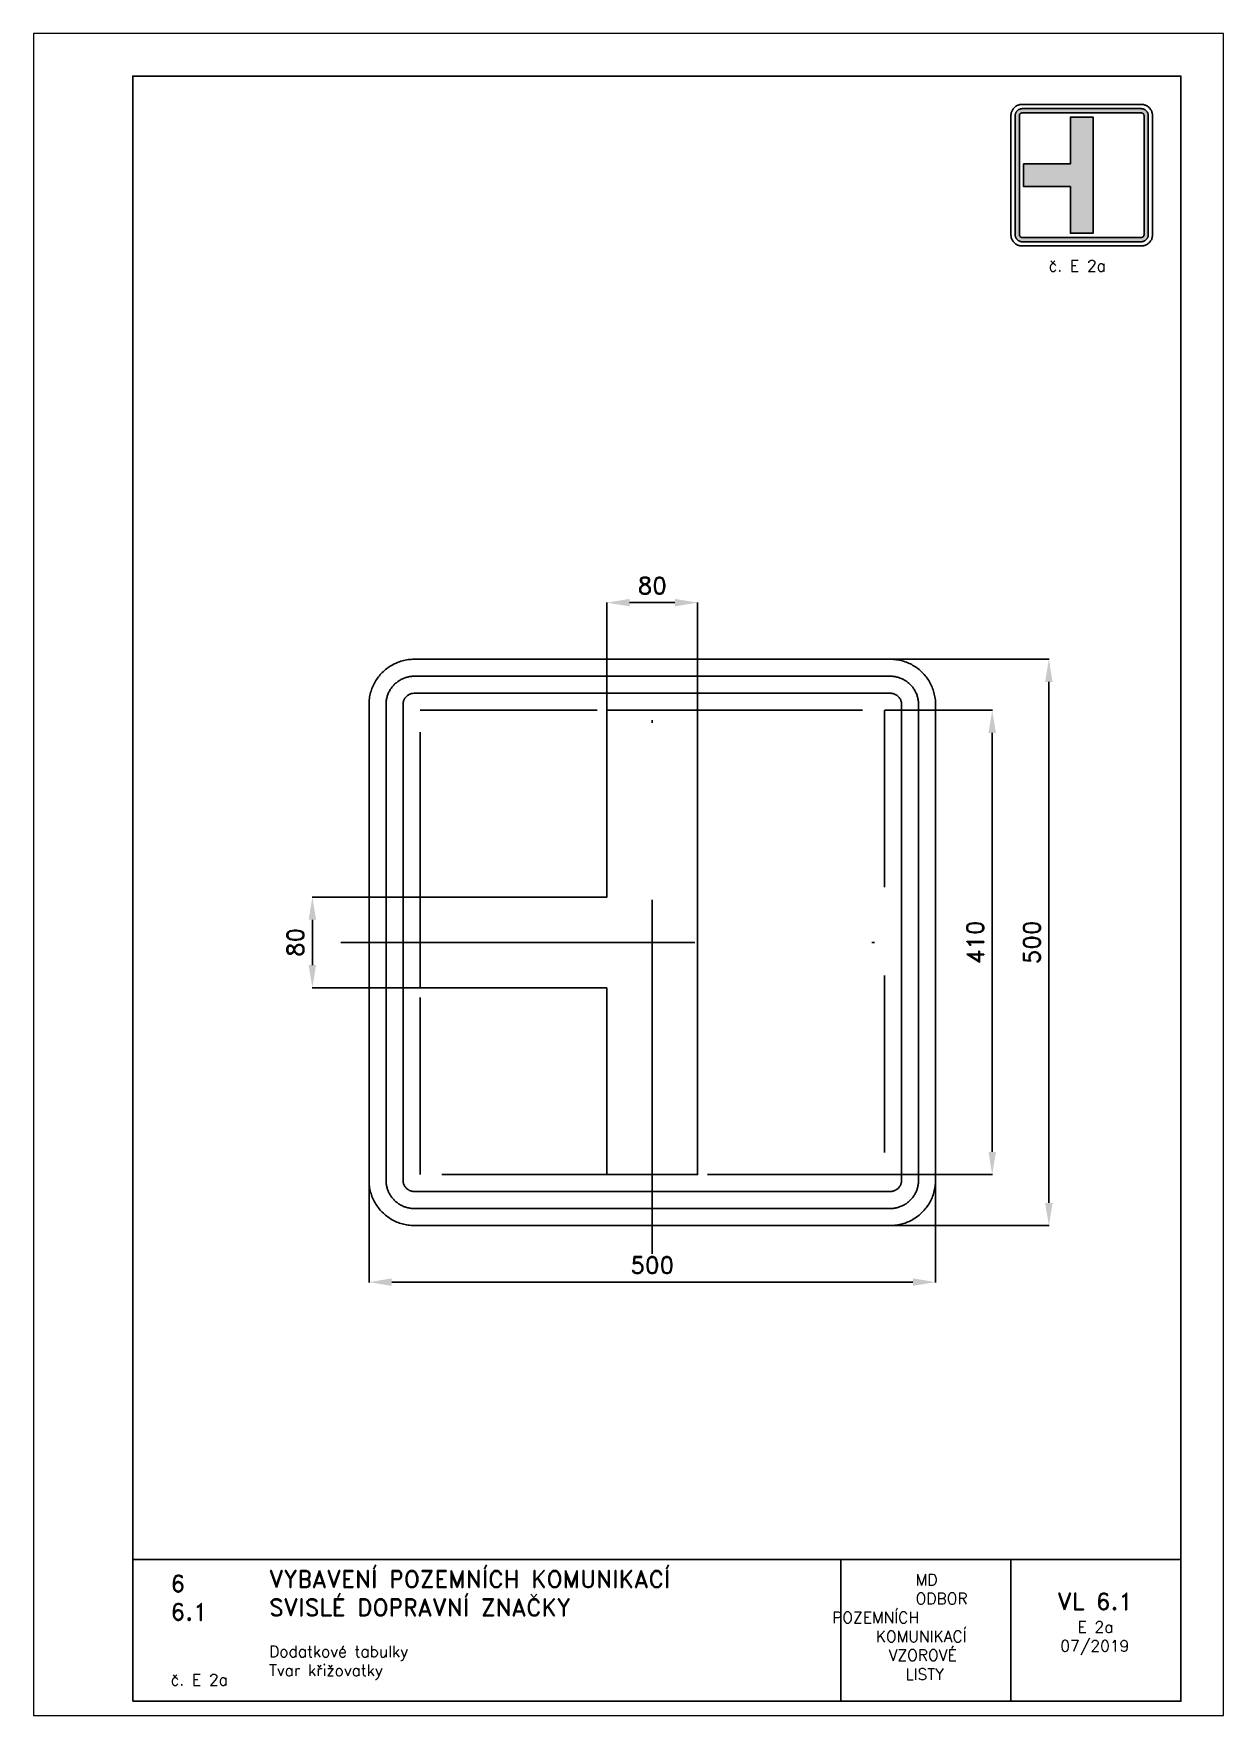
# Paper-space layout 'E 2a' of a CAD drawing. Header units: millimetres. Extents: x 0 to 210, y 0 to 297.
# The model-space entities are those that its viewports show. They can reach past a viewport. Long polylines and large blocks are cut down to what shows.
import ezdxf

# ---------------------------------------------------------------- set-up
doc = ezdxf.new("R2010")
doc.units = ezdxf.units.MM
doc.header["$LTSCALE"] = 5
doc.linetypes.add('ČERCHOVANÁX2', pattern=[2, 1, -0.5, 0, -0.5])
doc.linetypes.add('ČÁRKOVANÁX2', pattern=[1.5, 1, -0.5])
for name, color, linetype in [('Kóty', 2, 'Continuous'), ('Rozpiska', 7, 'Continuous'), ('Značka', 7, 'Continuous')]:
    doc.layers.add(name, color=color, linetype=linetype)
doc.layers.add('Rámeček', color=6, linetype='Continuous', plot=False)
doc.styles.get("Standard").update_dxf_attribs({"font": 'romand.shx', "height": 15})
doc.dimstyles.get("Standard").update_dxf_attribs({"dimtxt": 15, "dimasz": 20, "dimexe": 0.18, "dimexo": 0.0625, "dimgap": 7.5, "dimtad": 1, "dimdec": 0, "dimzin": 0, "dimdsep": 46, "dimtxsty": 'Standard', "dimcen": 0.09, "dimadec": 0, "dimazin": 0, "dimtfac": 1, "dimtdec": 0, "dimtofl": 0, "dimtmove": 0, "dimatfit": 3, "dimfxl": 1, "dimtolj": 1, "dimtzin": 0, "dimarcsym": 0})

psp = doc.layouts.new('E 2a')

# ---------------------------------------------------------------- texts
at = {"layer": 'Rozpiska', "color": 7, "attachment_point": 1}
for s, width, heights, insert, char_height in [('\\pi0.14672;{\\C6;č. E 2a}', 12.0077, [2.67], (179, 257), 2), ('6', 149.0422, [0], (24.17, 24.77), 3), ('{\\C6;VYBAVENÍ POZEMNÍCH KOMUNIKACÍ\\P}SVISLÉ DOPRAVNÍ ZNAČKY{\\H1.34524x; }', 149.0422, [0], (41.56, 25.56), 3), ('\\pi14.7414;{\\C6;MD\\P\\pi2.36044;}ODBOR POZEMNÍCH{\\H1.57143x; }\\P\\pi7.69378;KOMUNIKACÍ{\\H1.5x; }\\P\\pi9.97949;{\\C6;VZOROVÉ\\H1.47619x; \\H0.67742x;\\P\\pi12.93187;LISTY\\H1.26984x; }', 33.1018, [0], (140.95, 24.95), 2), ('\\pi1.03113;{\\H1.5x;\\C6;VL 6.1\\P\\pi4.60254;\\H0.66667x;E 2a\\H1.66666x; \\H0.6x;\\P\\pi1.5549;07/2019\\H1.80159x; }', 16.0623, [0], (179.66, 21.61), 2), ('6.1', 149.0422, [0], (24.17, 19.78), 3), ('{\\C6;Dodatkové tabulky\\P}Tvar křižovatky{\\H1.83333x; }', 149.0422, [0], (41.56, 12.29), 2), ('{\\C6;č. E 2a}', 18.3305, [2.67], (24.17, 7.28), 2)]:
    psp.add_mtext_dynamic_manual_height_columns(s, width=width, gutter_width=100, heights=heights, dxfattribs=dict(at, insert=insert, char_height=char_height))

msp = doc.modelspace()

# ---------------------------------------------------------------- blocks, each defined once
blk = doc.blocks.new('*D0')
at = {"layer": 'Defpoints', "color": 0, "transparency": 16777216}
for p in [(-250, -193.1), (250, -193.1), (250, -300)]:
    blk.add_point(p, dxfattribs=at)
at = {"layer": 'Kóty', "color": 0, "lineweight": -2, "transparency": 16777216}
for p, q in [((-250, -193.2), (-250, -300.2)), ((250, -193.2), (250, -300.2)), ((-230, -300), (230, -300))]:
    blk.add_line(p, q, dxfattribs=at)
at = {"layer": 'Kóty', "color": 0, "transparency": 16777216}
for points in [[(-230, -296.7), (-230, -303.3), (-250, -300)], [(230, -296.7), (230, -303.3), (250, -300)]]:
    blk.add_solid(points, dxfattribs=at)
at = {"layer": 'Kóty', "color": 0, "transparency": 16777216, "insert": (0, -285), "char_height": 15, "attachment_point": 5}
blk.add_mtext('\\A1;500', dxfattribs=at)
blk = doc.blocks.new('*D1')
at = {"layer": 'Defpoints', "color": 0, "transparency": 16777216}
for p in [(40, 300), (-40, 200), (40, 200)]:
    blk.add_point(p, dxfattribs=at)
at = {"layer": 'Kóty', "color": 0, "lineweight": -2, "transparency": 16777216}
for p, q in [((-40, 200.1), (-40, 300.2)), ((-20, 300), (20, 300)), ((40, 200.1), (40, 300.2))]:
    blk.add_line(p, q, dxfattribs=at)
at = {"layer": 'Kóty', "color": 0, "transparency": 16777216}
for points in [[(-20, 303.3), (-20, 296.7), (-40, 300)], [(20, 303.3), (20, 296.7), (40, 300)]]:
    blk.add_solid(points, dxfattribs=at)
at = {"layer": 'Kóty', "color": 0, "transparency": 16777216, "insert": (0, 315), "char_height": 15, "attachment_point": 5}
blk.add_mtext('\\A1;80', dxfattribs=at)
blk = doc.blocks.new('*D2')
at = {"layer": 'Defpoints', "color": 0, "transparency": 16777216}
for p in [(-200, 40), (-300, -40), (-200, -40)]:
    blk.add_point(p, dxfattribs=at)
at = {"layer": 'Kóty', "color": 0, "lineweight": -2, "transparency": 16777216}
for p, q in [((-200.1, 40), (-300.2, 40)), ((-300, 20), (-300, -20)), ((-200.1, -40), (-300.2, -40))]:
    blk.add_line(p, q, dxfattribs=at)
at = {"layer": 'Kóty', "color": 0, "transparency": 16777216}
for points in [[(-303.3, 20), (-296.7, 20), (-300, 40)], [(-303.3, -20), (-296.7, -20), (-300, -40)]]:
    blk.add_solid(points, dxfattribs=at)
at = {"layer": 'Kóty', "color": 0, "transparency": 16777216, "insert": (-315, 0), "char_height": 15, "attachment_point": 5, "rotation": 90}
blk.add_mtext('\\A1;80', dxfattribs=at)
blk = doc.blocks.new('*D3')
at = {"layer": 'Defpoints', "color": 0, "transparency": 16777216}
for p in [(205, 205), (300, 205), (205, -205)]:
    blk.add_point(p, dxfattribs=at)
at = {"layer": 'Kóty', "color": 0, "lineweight": -2, "transparency": 16777216}
for p, q in [((205.1, 205), (300.2, 205)), ((300, -185), (300, 185)), ((205.1, -205), (300.2, -205))]:
    blk.add_line(p, q, dxfattribs=at)
at = {"layer": 'Kóty', "color": 0, "transparency": 16777216}
for points in [[(296.7, 185), (303.3, 185), (300, 205)], [(296.7, -185), (303.3, -185), (300, -205)]]:
    blk.add_solid(points, dxfattribs=at)
at = {"layer": 'Kóty', "color": 0, "transparency": 16777216, "insert": (285, 0), "char_height": 15, "attachment_point": 5, "rotation": 90}
blk.add_mtext('\\A1;410', dxfattribs=at)
blk = doc.blocks.new('*D4')
at = {"layer": 'Defpoints', "color": 0, "transparency": 16777216}
for p in [(200, 250), (350, 250), (210, -250)]:
    blk.add_point(p, dxfattribs=at)
at = {"layer": 'Kóty', "color": 0, "lineweight": -2, "transparency": 16777216}
for p, q in [((200.1, 250), (350.2, 250)), ((350, -230), (350, 230)), ((210.1, -250), (350.2, -250))]:
    blk.add_line(p, q, dxfattribs=at)
at = {"layer": 'Kóty', "color": 0, "transparency": 16777216}
for points in [[(346.7, 230), (353.3, 230), (350, 250)], [(346.7, -230), (353.3, -230), (350, -250)]]:
    blk.add_solid(points, dxfattribs=at)
at = {"layer": 'Kóty', "color": 0, "transparency": 16777216, "insert": (335, 0), "char_height": 15, "attachment_point": 5, "rotation": 90}
blk.add_mtext('\\A1;500', dxfattribs=at)

# ---------------------------------------------------------------- dimensions: what is measured, and where the dimension line sits
at = {"layer": 'Kóty'}
for base, p1, p2, picture, middle in [((40, 300), (-40, 200), (40, 200), '*D1', (0, 315)), ((250, -300), (-250.0001, -193.126), (250, -193.126), '*D0', (-0.0001, -285))]:
    dim = msp.add_linear_dim(base=base, p1=p1, p2=p2, dimstyle='Standard', dxfattribs=at)
    dim.commit()
    dim.dimension.update_dxf_attribs({"geometry": picture, "text_midpoint": middle})
for base, p1, p2, picture, middle in [((350, 250), (210, -250), (200.0209, 250), '*D4', (335, 0)), ((300, 205), (205, -205), (205, 205), '*D3', (285, 0)), ((-300.0001, -40), (-200, 40), (-200, -40), '*D2', (-315.0001, 0))]:
    dim = msp.add_linear_dim(base=base, p1=p1, p2=p2, angle=90, dimstyle='Standard', dxfattribs=at)
    dim.commit()
    dim.dimension.update_dxf_attribs({"geometry": picture, "text_midpoint": middle})

# ---------------------------------------------------------------- linework, layer by layer
at = {"layer": 'Značka', "color": 6, "linetype": 'ČERCHOVANÁX2', "ltscale": 2.5}
for points in [[(0, -275), (0, 275)], [(-275, 0), (275, 0)]]:
    msp.add_lwpolyline(points, dxfattribs=at)
at = {"layer": 'Značka', "color": 5}
for points in [[(-210, -250), (-210.157, -250), (-210.314, -249.999, -0.0321792), (-215.479, -249.637, -0.0354421), (-220.555, -248.582, -0.036268), (-225.464, -246.923, -0.0344214), (-230.091, -244.589, -0.0337216), (-234.4018, -241.714, -0.0340857), (-238.2843, -238.284, -0.0342112), (-241.7173, -234.403, -0.0342298), (-244.5886, -230.091, -0.0340429), (-246.9061, -225.461, -0.0334123), (-248.5824, -220.555, -0.0341277), (-249.6543, -215.477, -0.0367441), (-249.9988, -210.314), (-249.9996, -210.157), (-250.0001, -210), (-250.0001, 210), (-249.9996, 210.157), (-249.9988, 210.314, -0.0321789), (-249.637, 215.479, -0.0354442), (-248.5824, 220.555, -0.0362607), (-246.9228, 225.464, -0.0344197), (-244.5886, 230.091, -0.0337239), (-241.714, 234.402, -0.0340855), (-238.2843, 238.284, -0.0342037), (-234.4026, 241.717, -0.0342324), (-230.091, 244.589, -0.0340475), (-225.461, 246.906, -0.0334164), (-220.555, 248.582, -0.0341289), (-215.477, 249.654, -0.0367528), (-210.314, 249.999), (-210.157, 250), (-210, 250), (210, 250), (210.157, 250), (210.314, 249.999, -0.0321907), (215.479, 249.637, -0.03544), (220.555, 248.582, -0.0362704), (225.464, 246.923, -0.0344355), (230.091, 244.589, -0.0337251), (234.402, 241.714, -0.0340812), (238.284, 238.284, -0.0341978), (241.717, 234.403, -0.0342291), (244.589, 230.091, -0.0340343), (246.906, 225.461, -0.0334025), (248.582, 220.555, -0.0341305), (249.654, 215.477, -0.0367399), (249.999, 210.314), (250, 210.157), (250, 210), (250, -210), (250, -210.157), (249.999, -210.314, -0.0321792), (249.637, -215.479, -0.0354421), (248.582, -220.555, -0.0362602), (246.923, -225.464, -0.0344239), (244.589, -230.091, -0.033722), (241.714, -234.402, -0.0340968), (238.284, -238.284, -0.0342179), (234.403, -241.717, -0.0342384), (230.091, -244.589, -0.0340529), (225.46, -246.906, -0.0334149), (220.555, -248.582, -0.0341263), (215.477, -249.654, -0.0367459), (210.314, -249.999), (210.157, -250), (210, -250), (-210, -250)], [(-210, -235), (-210.098, -235), (-210.196, -234.999, -0.0321816), (-213.425, -234.773, -0.0354412), (-216.597, -234.114, -0.0362666), (-219.665, -233.077, -0.0344236), (-222.557, -231.618, -0.033722), (-225.251, -229.821, -0.0340848), (-227.678, -227.678, -0.0342109), (-229.823, -225.252, -0.034229), (-231.6179, -222.557, -0.0340449), (-233.0663, -219.663, -0.0334114), (-234.114, -216.597, -0.0341257), (-234.7839, -213.423, -0.0367454), (-234.9993, -210.196), (-234.9998, -210.098), (-235.0001, -210), (-235.0001, 210), (-234.9998, 210.098), (-234.9993, 210.196, -0.0321814), (-234.7732, 213.424, -0.0354436), (-234.114, 216.597, -0.0362629), (-233.0768, 219.665, -0.0344292), (-231.6179, 222.557, -0.0337131), (-229.821, 225.251, -0.0340835), (-227.678, 227.678, -0.0342145), (-225.252, 229.823, -0.0342271), (-222.557, 231.618, -0.0340608), (-219.663, 233.066, -0.0334078), (-216.597, 234.114, -0.0341377), (-213.423, 234.784, -0.036755), (-210.196, 234.999), (-210.098, 235), (-210, 235), (210, 235), (210.098, 235), (210.196, 234.999, -0.0321788), (213.424, 234.773, -0.0354289), (216.597, 234.114, -0.0362786), (219.665, 233.077, -0.0344075), (222.557, 231.618, -0.0337259), (225.251, 229.821, -0.0340936), (227.678, 227.678, -0.034195), (229.823, 225.252, -0.0342346), (231.618, 222.557, -0.0340429), (233.066, 219.663, -0.0334189), (234.114, 216.597, -0.0341176), (234.784, 213.423, -0.0367368), (234.999, 210.196), (235, 210.098), (235, 210), (235, -210), (235, -210.098), (234.999, -210.196, -0.032179), (234.773, -213.424, -0.0354685), (234.114, -216.597, -0.036283), (233.077, -219.665, -0.0344395), (231.618, -222.557, -0.0337417), (229.821, -225.251, -0.0340764), (227.678, -227.678, -0.0342138), (225.252, -229.823, -0.0342266), (222.557, -231.618, -0.0340362), (219.663, -233.066, -0.0334175), (216.597, -234.114, -0.0341223), (213.423, -234.784, -0.0367433), (210.196, -234.999), (210.098, -235), (210, -235), (-210, -235)], [(-210, -220), (210, -220), (210.039, -220), (210.079, -220, 0.03219), (211.37, -219.909, 0.0354467), (212.639, -219.646, 0.0362553), (213.866, -219.231, 0.0344355), (215.023, -218.647, 0.0336927), (216.1, -217.929, 0.0340968), (217.071, -217.071, 0.0341796), (217.929, -216.101, 0.0342395), (218.647, -215.023, 0.0340657), (219.227, -213.865, 0.0333765), (219.646, -212.639, 0.0341767), (219.914, -211.369, 0.0367178), (220, -210.079), (220, -210.039), (220, -210), (220, 210), (220, 210.039), (220, 210.079, 0.0321782), (219.909, 211.37, 0.0353927), (219.646, 212.639, 0.0362965), (219.231, 213.866, 0.0344442), (218.647, 215.023, 0.0337419), (217.928, 216.1, 0.0340344), (217.071, 217.071, 0.0341854), (216.101, 217.929, 0.0341795), (215.023, 218.647, 0.0340552), (213.865, 219.227, 0.0333953), (212.639, 219.646, 0.0341316), (211.369, 219.914, 0.0367638), (210.078, 220), (210.039, 220), (210, 220), (-210, 220), (-210.039, 220), (-210.079, 220), (-211.37, 219.909), (-212.639, 219.646, 0.036239), (-213.866, 219.231, 0.0343799), (-215.023, 218.647, 0.0336928), (-216.1, 217.929, 0.0340771), (-217.071, 217.071, 0.0342018), (-217.929, 216.101, 0.0342316), (-218.647, 215.023, 0.0340541), (-219.227, 213.865, 0.0334198), (-219.646, 212.639, 0.0341236), (-219.914, 211.369, 0.0367461), (-220, 210.079), (-220, 210.039), (-220, 210), (-220, -210), (-220, -210.039), (-220, -210.079, 0.0321848), (-219.909, -211.37, 0.0354428), (-219.646, -212.639, 0.0362682), (-219.231, -213.866, 0.034425), (-218.647, -215.023, 0.0337251), (-217.929, -216.1, 0.0340812), (-217.071, -217.071, 0.0342016), (-216.101, -217.929, 0.0342325), (-215.023, -218.647, 0.0340474), (-213.865, -219.227, 0.0334156), (-212.639, -219.646, 0.0341291), (-211.369, -219.914, 0.0367532), (-210.079, -220), (-210.039, -220), (-210, -220)]]:
    msp.add_lwpolyline(points, format="xyb", dxfattribs=at)
at = {"layer": 'Značka', "color": 6, "linetype": 'ČÁRKOVANÁX2', "ltscale": 1.25}
msp.add_lwpolyline([(-205, -205), (-205, 205), (205, 205), (205, -205), (-205, -205)], dxfattribs=at)
at = {"layer": 'Značka', "color": 5}
msp.add_lwpolyline([(-40, -40), (-205, -40), (-205, 40), (-40, 40), (-40, 205), (40, 205), (40, -205), (-40, -205), (-40, -40)], dxfattribs=at)

msp.set_redraw_order([(e.dxf.handle, doc.entitydb.next_handle()) for e in msp.query("TEXT MTEXT ATTDEF DIMENSION ARC_DIMENSION")])  # texts and dimensions are drawn at this point

# ---------------------------------------------------------------- hatches: boundary and pattern name
at = {"layer": 'Značka'}
h = psp.add_hatch(color=249, dxfattribs=at)
h.dxf.hatch_style = 1
edge = h.paths.add_edge_path()
edge.add_line((174.5, 260.25), (174.5, 260.25))
edge.add_line((174.5, 260.25), (174.49, 260.25))
edge.add_arc((174.5, 261.51), 1.26, 262.3055, 269.678, ccw=False)
edge.add_arc((174.48, 261.4), 1.14, 254.2033, 262.3231, ccw=False)
edge.add_arc((174.45, 261.38), 1.12, 247.1648, 255.473, ccw=False)
edge.add_arc((174.47, 261.43), 1.18, 239.289, 247.1743, ccw=False)
edge.add_arc((174.47, 261.46), 1.2, 232.4423, 240.1678, ccw=False)
edge.add_arc((174.46, 261.45), 1.19, 224.6391, 232.4477, ccw=False)
edge.add_arc((174.45, 261.46), 1.18, 217.5705, 225.4075, ccw=False)
edge.add_arc((174.45, 261.46), 1.18, 209.7398, 217.5815, ccw=False)
edge.add_arc((174.44, 261.48), 1.19, 202.6883, 210.4877, ccw=False)
edge.add_arc((174.47, 261.49), 1.21, 195.0393, 202.694, ccw=False)
edge.add_arc((174.44, 261.49), 1.19, 188.009, 195.8274, ccw=False)
edge.add_arc((174.35, 261.48), 1.1, 179.6105, 188.0281, ccw=False)
edge.add_line((173.25, 261.49), (173.25, 261.5))
edge.add_line((173.25, 261.5), (173.25, 261.5))
edge.add_line((173.25, 261.5), (173.25, 282.5))
edge.add_line((173.25, 282.5), (173.25, 282.5))
edge.add_line((173.25, 282.5), (173.25, 282.51))
edge.add_arc((174.51, 282.5), 1.26, 172.3054, 179.6778, ccw=False)
edge.add_arc((174.4, 282.52), 1.14, 164.2057, 172.325, ccw=False)
edge.add_arc((174.38, 282.55), 1.12, 157.1657, 165.4732, ccw=False)
edge.add_arc((174.43, 282.53), 1.18, 149.2901, 157.1747, ccw=False)
edge.add_arc((174.46, 282.53), 1.2, 142.438, 150.1642, ccw=False)
edge.add_arc((174.45, 282.54), 1.19, 134.6439, 142.4523, ccw=False)
edge.add_arc((174.46, 282.55), 1.18, 127.5626, 135.3994, ccw=False)
edge.add_arc((174.46, 282.55), 1.18, 119.746, 127.587, ccw=False)
edge.add_arc((174.48, 282.56), 1.19, 112.6811, 120.4822, ccw=False)
edge.add_arc((174.49, 282.53), 1.21, 105.0439, 112.6995, ccw=False)
edge.add_arc((174.49, 282.56), 1.19, 98.0106, 105.8293, ccw=False)
edge.add_arc((174.48, 282.65), 1.1, 89.6033, 98.0211, ccw=False)
edge.add_line((174.49, 283.75), (174.5, 283.75))
edge.add_line((174.5, 283.75), (174.5, 283.75))
edge.add_line((174.5, 283.75), (195.5, 283.75))
edge.add_line((195.5, 283.75), (195.5, 283.75))
edge.add_line((195.5, 283.75), (195.51, 283.75))
edge.add_arc((195.5, 282.49), 1.26, 82.309, 89.6813, ccw=False)
edge.add_arc((195.52, 282.6), 1.14, 74.2066, 82.3275, ccw=False)
edge.add_arc((195.55, 282.62), 1.12, 67.1711, 75.4778, ccw=False)
edge.add_arc((195.53, 282.57), 1.18, 59.2865, 67.172, ccw=False)
edge.add_arc((195.53, 282.54), 1.2, 52.4328, 60.1576, ccw=False)
edge.add_arc((195.54, 282.55), 1.19, 44.6525, 52.4596, ccw=False)
edge.add_arc((195.55, 282.54), 1.18, 37.5645, 45.3999, ccw=False)
edge.add_arc((195.55, 282.54), 1.18, 29.7452, 37.5858, ccw=False)
edge.add_arc((195.56, 282.52), 1.19, 22.6804, 30.4813, ccw=False)
edge.add_arc((195.53, 282.51), 1.21, 15.043, 22.6993, ccw=False)
edge.add_arc((195.56, 282.51), 1.19, 8.0104, 15.8287, ccw=False)
edge.add_arc((195.65, 282.52), 1.1, -0.3972, 8.0206, ccw=False)
edge.add_line((196.75, 282.51), (196.75, 282.5))
edge.add_line((196.75, 282.5), (196.75, 282.5))
edge.add_line((196.75, 282.5), (196.75, 261.5))
edge.add_line((196.75, 261.5), (196.75, 261.5))
edge.add_line((196.75, 261.5), (196.75, 261.49))
edge.add_arc((195.49, 261.5), 1.26, 352.3091, 359.6814, ccw=False)
edge.add_arc((195.6, 261.48), 1.14, 344.2042, 352.3256, ccw=False)
edge.add_arc((195.62, 261.45), 1.12, 337.1702, 345.4776, ccw=False)
edge.add_arc((195.57, 261.47), 1.18, 329.2854, 337.1716, ccw=False)
edge.add_arc((195.54, 261.47), 1.2, 322.4371, 330.1612, ccw=False)
edge.add_arc((195.55, 261.46), 1.19, 314.6477, 322.455, ccw=False)
edge.add_arc((195.54, 261.45), 1.19, 307.5724, 315.4079, ccw=False)
edge.add_arc((195.54, 261.45), 1.18, 299.739, 307.5803, ccw=False)
edge.add_arc((195.52, 261.44), 1.19, 292.6876, 300.4868, ccw=False)
edge.add_arc((195.52, 261.47), 1.21, 285.0384, 292.6938, ccw=False)
edge.add_arc((195.51, 261.44), 1.19, 278.0088, 285.8269, ccw=False)
edge.add_arc((195.52, 261.35), 1.1, 269.61, 278.0276, ccw=False)
edge.add_line((195.51, 260.25), (195.5, 260.25))
edge.add_line((195.5, 260.25), (195.5, 260.25))
edge.add_line((195.5, 260.25), (174.5, 260.25))
edge = h.paths.add_edge_path(flags=16)
edge.add_line((174.5, 261), (195.5, 261))
edge.add_line((195.5, 261), (195.5, 261))
edge.add_line((195.5, 261), (195.5, 261))
edge.add_arc((195.5, 261.5), 0.503, 270.3194, 277.6916)
edge.add_arc((195.51, 261.46), 0.458, 277.679, 285.7992)
edge.add_arc((195.52, 261.45), 0.447, 284.5287, 292.8364)
edge.add_arc((195.51, 261.47), 0.471, 292.8205, 300.7051)
edge.add_arc((195.51, 261.48), 0.481, 299.8534, 307.5783)
edge.add_arc((195.52, 261.48), 0.476, 307.5402, 315.3493)
edge.add_arc((195.52, 261.48), 0.474, 314.5976, 322.438)
edge.add_arc((195.52, 261.48), 0.473, 322.412, 330.257)
edge.add_arc((195.52, 261.49), 0.476, 329.4876, 337.2874)
edge.add_arc((195.51, 261.49), 0.485, 337.308, 344.9636)
edge.add_arc((195.52, 261.5), 0.476, 344.1737, 351.9871)
edge.add_arc((195.56, 261.49), 0.441, 351.9794, 360.396)
edge.add_line((196, 261.5), (196, 261.5))
edge.add_line((196, 261.5), (196, 261.5))
edge.add_line((196, 261.5), (196, 282.5))
edge.add_line((196, 282.5), (196, 282.5))
edge.add_line((196, 282.5), (196, 282.5))
edge.add_arc((195.5, 282.5), 0.503, 0.3459, 7.7181)
edge.add_arc((195.54, 282.51), 0.458, 7.649, 15.7685)
edge.add_arc((195.55, 282.52), 0.447, 14.5335, 22.8399)
edge.add_arc((195.53, 282.51), 0.471, 22.8393, 30.7258)
edge.add_arc((195.52, 282.51), 0.48, 29.8265, 37.5537)
edge.add_arc((195.52, 282.51), 0.476, 37.5608, 45.3685)
edge.add_arc((195.52, 282.52), 0.474, 44.5885, 52.4236)
edge.add_arc((195.52, 282.52), 0.473, 52.4118, 60.2571)
edge.add_arc((195.51, 282.52), 0.476, 59.4944, 67.2963)
edge.add_arc((195.51, 282.51), 0.485, 67.3044, 74.9586)
edge.add_arc((195.5, 282.52), 0.476, 74.1775, 81.9907)
edge.add_arc((195.51, 282.56), 0.44, 81.9777, 90.3941)
edge.add_line((195.5, 283), (195.5, 283))
edge.add_line((195.5, 283), (195.5, 283))
edge.add_line((195.5, 283), (174.5, 283))
edge.add_line((174.5, 283), (174.5, 283))
edge.add_line((174.5, 283), (174.5, 283))
edge.add_line((174.5, 283), (174.43, 283))
edge.add_arc((174.49, 282.54), 0.458, 97.6491, 105.7684)
edge.add_arc((174.48, 282.55), 0.447, 104.5321, 112.8385)
edge.add_arc((174.49, 282.53), 0.471, 112.8433, 120.7297)
edge.add_arc((174.49, 282.52), 0.48, 119.809, 127.5368)
edge.add_arc((174.49, 282.52), 0.476, 127.5697, 135.3771)
edge.add_arc((174.48, 282.52), 0.474, 134.5832, 142.4157)
edge.add_arc((174.48, 282.52), 0.474, 142.4172, 150.2591)
edge.add_arc((174.48, 282.51), 0.476, 149.5227, 157.3234)
edge.add_arc((174.49, 282.51), 0.485, 157.3006, 164.9541)
edge.add_arc((174.48, 282.5), 0.476, 164.1752, 171.993)
edge.add_arc((174.44, 282.51), 0.44, 171.9726, 180.3904)
edge.add_line((174, 282.5), (174, 282.5))
edge.add_line((174, 282.5), (174, 282.5))
edge.add_line((174, 282.5), (174, 261.5))
edge.add_line((174, 261.5), (174, 261.5))
edge.add_line((174, 261.5), (174, 261.5))
edge.add_arc((174.5, 261.5), 0.503, 180.3187, 187.6911)
edge.add_arc((174.46, 261.49), 0.458, 187.6791, 195.7991)
edge.add_arc((174.45, 261.48), 0.447, 194.5273, 202.8349)
edge.add_arc((174.47, 261.49), 0.471, 202.8245, 210.7091)
edge.add_arc((174.48, 261.49), 0.481, 209.8359, 217.5614)
edge.add_arc((174.48, 261.48), 0.476, 217.5491, 225.3579)
edge.add_arc((174.48, 261.48), 0.474, 224.5923, 232.4301)
edge.add_arc((174.48, 261.48), 0.474, 232.4173, 240.259)
edge.add_arc((174.49, 261.48), 0.476, 239.5159, 247.3144)
edge.add_arc((174.49, 261.49), 0.485, 247.3041, 254.9591)
edge.add_arc((174.5, 261.48), 0.476, 254.1714, 261.9894)
edge.add_arc((174.49, 261.44), 0.441, 261.9743, 270.3922)
edge.add_line((174.5, 261), (174.5, 261))
edge.add_line((174.5, 261), (174.5, 261))
h = psp.add_hatch(color=249, dxfattribs=at)
h.dxf.hatch_style = 1
h.paths.add_polyline_path([(183, 270), (174.75, 270), (174.75, 274), (183, 274), (183, 282.25), (187, 282.25), (187, 261.75), (183, 261.75)])

# ---------------------------------------------------------------- linework, layer by layer
at = {"layer": 'Rozpiska', "color": 7}
for p, q in [((17.5, 27.5), (202.5, 27.5)), ((142.5, 27.5), (142.5, 2.5)), ((172.5, 27.5), (172.5, 2.5))]:
    psp.add_line(p, q, dxfattribs=at)
psp.add_lwpolyline([(17.5, 2.5), (202.5, 2.5), (202.5, 289.5), (17.5, 289.5)], close=True, dxfattribs=at)
at = {"layer": 'Značka', "color": 7}
psp.add_lwpolyline([(174.5, 259.5), (174.49, 259.5), (174.48, 259.5, -0.03218), (174.23, 259.52, -0.035443), (173.97, 259.57, -0.036267), (173.73, 259.65, -0.034421), (173.5, 259.77, -0.033721), (173.28, 259.91, -0.034085), (173.09, 260.09, -0.034209), (172.91, 260.28, -0.034229), (172.77, 260.5, -0.034044), (172.65, 260.73, -0.033412), (172.57, 260.97, -0.034127), (172.52, 261.23, -0.036745), (172.5, 261.48), (172.5, 261.49), (172.5, 261.5), (172.5, 282.5), (172.5, 282.51), (172.5, 282.52, -0.03218), (172.52, 282.77, -0.035444), (172.57, 283.03, -0.036268), (172.65, 283.27, -0.034424), (172.77, 283.5, -0.033722), (172.91, 283.72, -0.034083), (173.09, 283.91, -0.034209), (173.28, 284.09, -0.034228), (173.5, 284.23, -0.034047), (173.73, 284.35, -0.033416), (173.97, 284.43, -0.034123), (174.23, 284.48, -0.036747), (174.48, 284.5), (174.49, 284.5), (174.5, 284.5), (195.5, 284.5), (195.51, 284.5), (195.52, 284.5, -0.032185), (195.77, 284.48, -0.035449), (196.03, 284.43, -0.036267), (196.27, 284.35, -0.034422), (196.5, 284.23, -0.033722), (196.72, 284.09, -0.034086), (196.91, 283.91, -0.03421), (197.09, 283.72, -0.034231), (197.23, 283.5, -0.03405), (197.35, 283.27, -0.033417), (197.43, 283.03, -0.034122), (197.48, 282.77, -0.036747), (197.5, 282.52), (197.5, 282.51), (197.5, 282.5), (197.5, 261.5), (197.5, 261.49), (197.5, 261.48, -0.032185), (197.48, 261.23, -0.035448), (197.43, 260.97, -0.036265), (197.35, 260.73, -0.034418), (197.23, 260.5, -0.033721), (197.09, 260.28, -0.034088), (196.91, 260.09, -0.03421), (196.72, 259.91, -0.034232), (196.5, 259.77, -0.034047), (196.27, 259.65, -0.033413), (196.03, 259.57, -0.034126), (195.77, 259.52, -0.036745), (195.52, 259.5), (195.51, 259.5), (195.5, 259.5), (174.5, 259.5)], format="xyb", dxfattribs=at)
at = {"layer": 'Značka', "color": 249}
for points in [[(174.5, 260.25), (174.5, 260.25), (174.49, 260.25, -0.03218), (174.33, 260.26, -0.035444), (174.17, 260.29, -0.036267), (174.02, 260.35, -0.03442), (173.87, 260.42, -0.033721), (173.74, 260.51, -0.034084), (173.62, 260.62, -0.034209), (173.51, 260.74, -0.034229), (173.42, 260.87, -0.034044), (173.35, 261.02, -0.033412), (173.29, 261.17, -0.034127), (173.26, 261.33, -0.036745), (173.25, 261.49), (173.25, 261.5), (173.25, 261.5), (173.25, 282.5), (173.25, 282.5), (173.25, 282.51, -0.032179), (173.26, 282.67, -0.035442), (173.29, 282.83, -0.036264), (173.35, 282.98, -0.034417), (173.42, 283.13, -0.033725), (173.51, 283.26, -0.034084), (173.62, 283.38, -0.034208), (173.74, 283.49, -0.034226), (173.87, 283.58, -0.034052), (174.02, 283.65, -0.033416), (174.17, 283.71, -0.034129), (174.33, 283.74, -0.036746), (174.49, 283.75), (174.5, 283.75), (174.5, 283.75), (195.5, 283.75), (195.5, 283.75), (195.51, 283.75, -0.032179), (195.67, 283.74, -0.035449), (195.83, 283.71, -0.036261), (195.98, 283.65, -0.03442), (196.13, 283.58, -0.033718), (196.26, 283.49, -0.034078), (196.38, 283.38, -0.034201), (196.49, 283.26, -0.034225), (196.58, 283.13, -0.034051), (196.65, 282.98, -0.033419), (196.71, 282.83, -0.034127), (196.74, 282.67, -0.036746), (196.75, 282.51), (196.75, 282.5), (196.75, 282.5), (196.75, 261.5), (196.75, 261.5), (196.75, 261.49, -0.032179), (196.74, 261.33, -0.035451), (196.71, 261.17, -0.036264), (196.65, 261.02, -0.034424), (196.58, 260.87, -0.033715), (196.49, 260.74, -0.034079), (196.38, 260.62, -0.034202), (196.26, 260.51, -0.034228), (196.13, 260.42, -0.034044), (195.98, 260.35, -0.033415), (195.83, 260.29, -0.034126), (195.67, 260.26, -0.036745), (195.51, 260.25), (195.5, 260.25), (195.5, 260.25), (174.5, 260.25)], [(174.5, 261), (195.5, 261), (195.5, 261), (195.5, 261, 0.032178), (195.57, 261, 0.035446), (195.63, 261.02, 0.036265), (195.69, 261.04, 0.034417), (195.75, 261.07, 0.033719), (195.8, 261.1, 0.034087), (195.85, 261.15, 0.034224), (195.9, 261.19, 0.034244), (195.93, 261.25, 0.034046), (195.96, 261.31, 0.033416), (195.98, 261.37, 0.034106), (196, 261.43, 0.036741), (196, 261.5), (196, 261.5), (196, 261.5), (196, 282.5), (196, 282.5), (196, 282.5, 0.032178), (196, 282.57, 0.035443), (195.98, 282.63, 0.036259), (195.96, 282.69, 0.034425), (195.93, 282.75, 0.033729), (195.9, 282.81, 0.034081), (195.85, 282.85, 0.0342), (195.8, 282.9, 0.034245), (195.75, 282.93, 0.034056), (195.69, 282.96, 0.03341), (195.63, 282.98, 0.034105), (195.57, 283, 0.03674), (195.5, 283), (195.5, 283), (195.5, 283), (174.5, 283), (174.5, 283), (174.5, 283), (174.43, 283, 0.035442), (174.37, 282.98, 0.036259), (174.31, 282.96, 0.034425), (174.25, 282.93, 0.033732), (174.19, 282.9, 0.034079), (174.15, 282.85, 0.034189), (174.1, 282.81, 0.03423), (174.07, 282.75, 0.03405), (174.04, 282.69, 0.033407), (174.02, 282.63, 0.034125), (174, 282.57, 0.036746), (174, 282.5), (174, 282.5), (174, 282.5), (174, 261.5), (174, 261.5), (174, 261.5, 0.032179), (174, 261.43, 0.035445), (174.02, 261.37, 0.036265), (174.04, 261.31, 0.034417), (174.07, 261.25, 0.033722), (174.1, 261.19, 0.034086), (174.15, 261.15, 0.034212), (174.19, 261.1, 0.034229), (174.25, 261.07, 0.034041), (174.31, 261.04, 0.033414), (174.37, 261.02, 0.034126), (174.43, 261, 0.036747), (174.5, 261), (174.5, 261), (174.5, 261)]]:
    psp.add_lwpolyline(points, format="xyb", dxfattribs=at)
psp.add_lwpolyline([(183, 270), (174.75, 270), (174.75, 274), (183, 274), (183, 282.25), (187, 282.25), (187, 261.75), (183, 261.75), (183, 270)], dxfattribs=at)

psp.set_redraw_order([(e.dxf.handle, doc.entitydb.next_handle()) for e in psp.query("TEXT MTEXT ATTDEF DIMENSION ARC_DIMENSION")])  # texts and dimensions are drawn at this point

# ---------------------------------------------------------------- viewports
at = {"layer": 'Rámeček'}
psp.add_viewport(center=(105, 148.5), size=(210, 297), view_center_point=(-20.9996, 59.9416), view_height=1485, dxfattribs=at)

doc.saveas('drawing.dxf')
